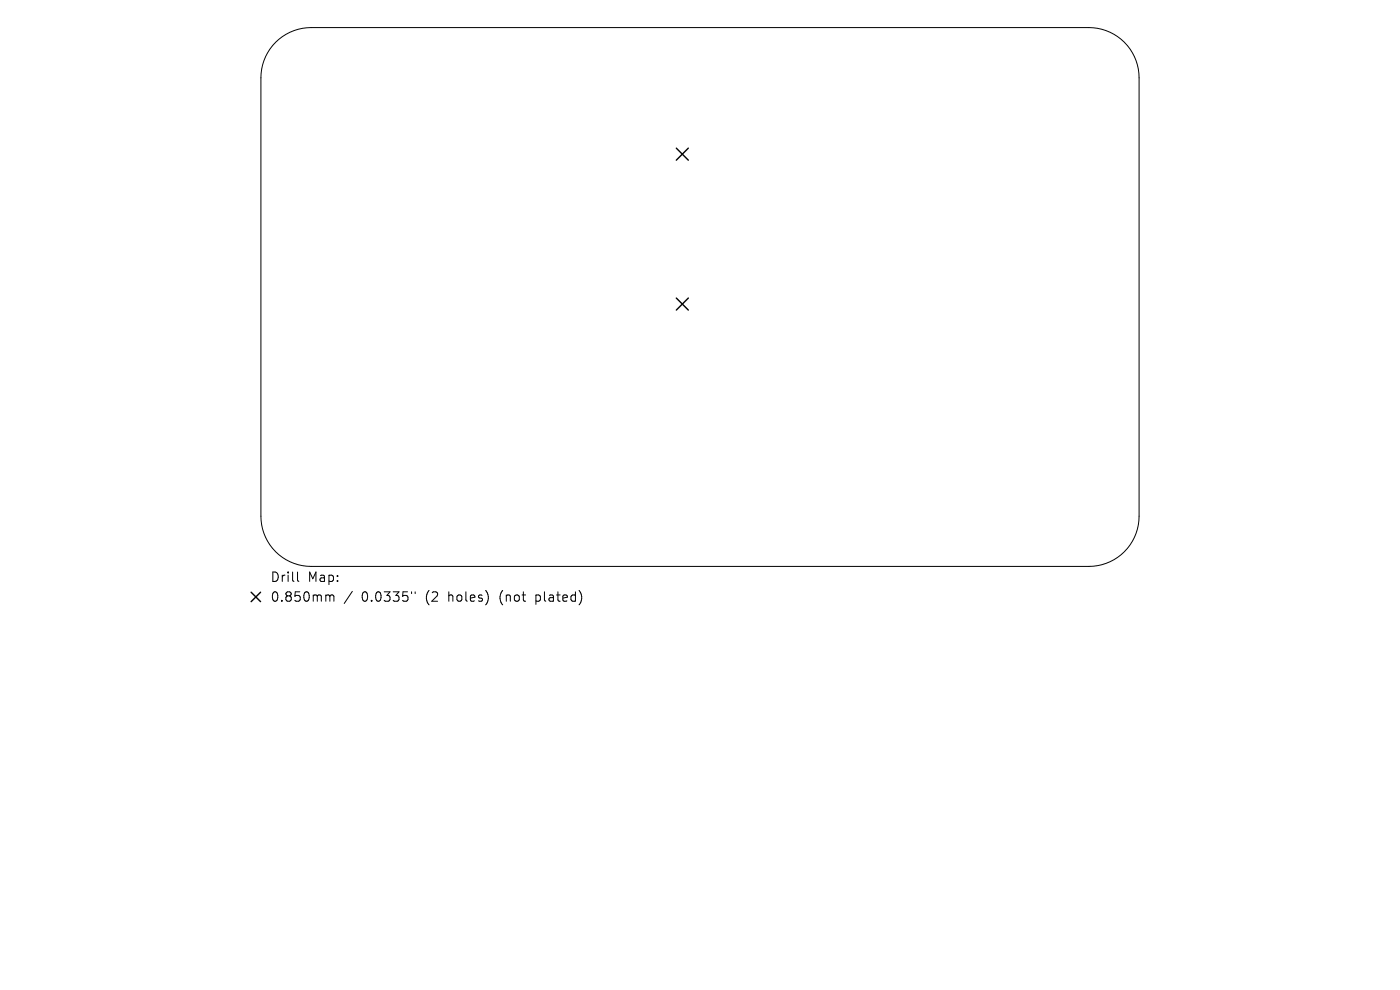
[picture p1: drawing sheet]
<svg xmlns="http://www.w3.org/2000/svg" width="297mm" height="210mm" viewBox="0 0 297 210" stroke-linecap="round" stroke-linejoin="round" font-family="sans-serif">
<defs><g id="words">
<g font-size="2.8">
<text x="57.3" y="123.7">Drill</text>
<text x="65.3" y="123.7">Map:</text>
<text x="57.3" y="127.9">0.850mm</text>
<text x="76.7" y="127.9">0.0335&quot;</text>
<text x="90.4" y="127.9">(2</text>
<text x="95.4" y="127.9">holes)</text>
<text x="106.5" y="127.9">(not</text>
<text x="114.3" y="127.9">plated)</text>
</g>
</g></defs>
<path d="M58.5 9a10.6 10.6 0 0 1 7.5-3.1h165a10.6 10.6 0 0 1 10.7 10.6v93a10.6 10.6 0 0 1-10.7 10.7h-165a10.6 10.6 0 0 1-10.6-10.7v-93a10.6 10.6 0 0 1 3.1-7.5zM63.1 121.3v1.8l.3 .2M69.4 126.2l.5 .1 .1 .2M70 126.5l.3-.3 .4 .1 .1 1.2M70 126.5v1M74.7 125.4l-1.7 2.6M87.3 125.5v.4M88.1 125.5v.4" fill="none" stroke="#000" stroke-width=".21"/>
<path d="M143.5 31.4l2.5 2.6M146 31.4l-2.5 2.6M143.5 63.2l2.5 2.6M146 63.2l-2.5 2.6M53.3 125.6l2 2M55.3 125.6l-2 2" fill="none" stroke="#000" stroke-width=".3"/>
<use href="#words"/>
</svg>
